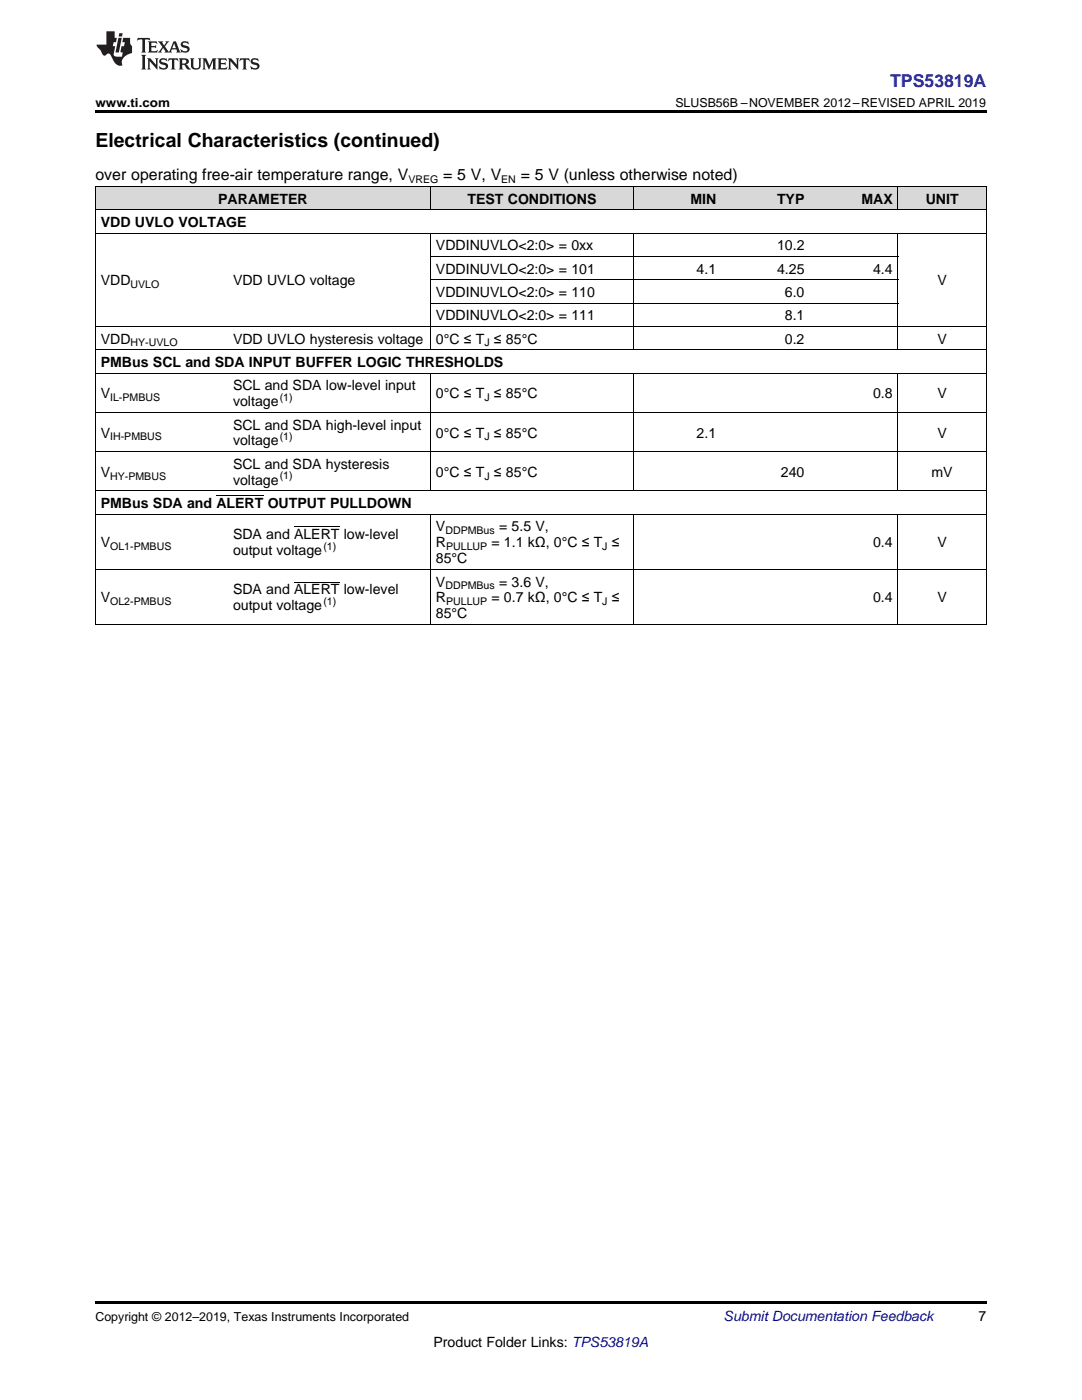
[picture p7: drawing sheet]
<svg xmlns="http://www.w3.org/2000/svg" width="216mm" height="279mm" viewBox="0 0 216 279" stroke-linecap="round" stroke-linejoin="round" font-family="sans-serif">
<defs><g id="words">
<text font-size="3.9" x="19" y="29.3">Electrical Characteristics (continued)</text>
<text font-size="3.5" fill="#00f" x="177.6" y="17.3">TPS53819A</text>
<g font-size="3.2">
<text x="19" y="36">over operating free-air temperature range, V</text>
<text x="88.4" y="36">= 5 V, V</text>
<text x="103.9" y="36">= 5 V (unless otherwise noted)</text>
</g>
<g font-size="2.8">
<text x="43.5" y="40.6">PARAMETER</text>
<text x="93.3" y="40.6">TEST CONDITIONS</text>
<text x="137.8" y="40.6">MIN</text>
<text x="155" y="40.6">TYP</text>
<text x="171.9" y="40.6">MAX</text>
<text x="184.7" y="40.6">UNIT</text>
<text x="20.1" y="45.3">VDD UVLO VOLTAGE</text>
<text x="87" y="50">VDDINUVLO&lt;2:0&gt; = 0xx</text>
<text x="155" y="50">10.2</text>
<text x="20.1" y="56.9">VDD</text>
<text x="46.5" y="56.9">VDD UVLO voltage</text>
<text x="87" y="54.6">VDDINUVLO&lt;2:0&gt; = 101</text>
<text x="87" y="59.3">VDDINUVLO&lt;2:0&gt; = 110</text>
<text x="139" y="54.6">4.1</text>
<text x="155" y="54.6">4.25</text>
<text x="156.6" y="59.3">6.0</text>
<text x="174.2" y="54.6">4.4</text>
<text x="187" y="56.9">V</text>
<text x="87" y="63.9">VDDINUVLO&lt;2:0&gt; = 111</text>
<text x="156.6" y="63.9">8.1</text>
<text x="20.1" y="68.6">VDD</text>
<text x="46.5" y="68.6">VDD UVLO hysteresis voltage</text>
<text x="87" y="68.6">0°C ≤ T ≤ 85°C</text>
<text x="156.6" y="68.6">0.2</text>
<text x="187" y="68.6">V</text>
<text x="20.1" y="73.2">PMBus SCL and SDA INPUT BUFFER LOGIC THRESHOLDS</text>
<text x="46.5" y="77.9">SCL and SDA low-level input</text>
<text x="20.1" y="79.5">V</text>
<text x="46.5" y="81.1">voltage</text>
<text x="87" y="79.5">0°C ≤ T ≤ 85°C</text>
<text x="174.2" y="79.5">0.8</text>
<text x="187" y="79.5">V</text>
<text x="20.1" y="87.3">V</text>
<text x="46.5" y="85.7">SCL and SDA high-level input</text>
<text x="46.5" y="88.9">voltage</text>
<text x="87" y="87.3">0°C ≤ T ≤ 85°C</text>
<text x="139" y="87.3">2.1</text>
<text x="187" y="87.3">V</text>
<text x="20.1" y="95.1">V</text>
<text x="46.5" y="93.6">SCL and SDA hysteresis</text>
<text x="87" y="95.1">0°C ≤ T ≤ 85°C</text>
<text x="155.8" y="95.1">240</text>
<text x="185.9" y="95.1">mV</text>
<text x="20.1" y="101.4">PMBus SDA and ALERT OUTPUT PULLDOWN</text>
<text x="46.5" y="96.7">voltage</text>
<text x="46.5" y="107.6">SDA and ALERT low-level</text>
<text x="87" y="106">V</text>
<text x="99.6" y="106">= 5.5 V,</text>
<text x="20.1" y="109.2">V</text>
<text x="46.5" y="110.8">output voltage</text>
<text x="87" y="109.2">R</text>
<text x="87" y="112.4">85°C</text>
<text x="98.1" y="109.2">= 1.1 kΩ, 0°C ≤ T ≤</text>
<text x="174.2" y="109.2">0.4</text>
<text x="187" y="109.2">V</text>
<text x="46.5" y="118.6">SDA and ALERT low-level</text>
<text x="87" y="117.1">V</text>
<text x="99.6" y="117.1">= 3.6 V,</text>
<text x="20.1" y="120.2">V</text>
<text x="46.5" y="121.8">output voltage</text>
<text x="87" y="120.2">R</text>
<text x="87" y="123.4">85°C</text>
<text x="98.1" y="120.2">= 0.7 kΩ, 0°C ≤ T ≤</text>
<text x="174.2" y="120.2">0.4</text>
<text x="187" y="120.2">V</text>
<text x="195.3" y="263.6">7</text>
<text x="86.5" y="268.9">Product Folder Links: TPS53819A</text>
</g>
<text font-size="2.8" fill="#0000c8" x="144.4" y="263.6">Submit Documentation Feedback</text>
<g font-size="2.5">
<text x="19" y="21.4">www.ti.com</text>
<text x="134.8" y="21.4">SLUSB56B –NOVEMBER 2012–REVISED APRIL 2019</text>
<text x="19" y="263.6">Copyright © 2012–2019, Texas Instruments Incorporated</text>
</g>
<g font-size="2.1">
<text x="81.5" y="36.6">VREG</text>
<text x="100" y="36.6">EN</text>
<text x="26" y="57.5">UVLO</text>
<text x="26" y="69.1">HY-UVLO</text>
<text x="96.7" y="69.1">J</text>
<text x="22" y="80">IL-PMBUS</text>
<text x="55.8" y="79.9">(1)</text>
<text x="96.7" y="80">J</text>
<text x="22" y="87.9">IH-PMBUS</text>
<text x="55.8" y="87.8">(1)</text>
<text x="96.7" y="87.9">J</text>
<text x="22" y="95.7">HY-PMBUS</text>
<text x="55.8" y="95.6">(1)</text>
<text x="96.7" y="95.7">J</text>
<text x="88.9" y="106.6">DDPMBus</text>
<text x="22" y="109.8">OL1-PMBUS</text>
<text x="64.5" y="109.7">(1)</text>
<text x="89" y="109.8">PULLUP</text>
<text x="120.2" y="109.8">J</text>
<text x="88.9" y="117.6">DDPMBus</text>
<text x="22" y="120.8">OL2-PMBUS</text>
<text x="64.5" y="120.7">(1)</text>
<text x="89" y="120.8">PULLUP</text>
<text x="120.2" y="120.8">J</text>
</g>
</g></defs>
<g fill="#d8d8d8">
<path d="M19 37.3h26.4v4.6h-26.4z"/>
<path d="M45.4 37.3h40.5v4.6h-40.5z"/>
<path d="M85.9 37.3h40.5v4.6h-40.5z"/>
<path d="M126.4 37.3h17.6v4.6h-17.6z"/>
<path d="M144 37.3h17.6v4.6h-17.6z"/>
<path d="M161.6 37.3h17.6v4.6h-17.6z"/>
<path d="M179.2 37.3h17.6v4.6h-17.6z"/>
</g>
<path d="M19 22h177.8v.5h-177.8zM19 259.7h177.8v.5h-177.8z" fill="#000"/>
<g fill="none" stroke="#000" stroke-width=".2">
<path d="M19 37.2h177.8M19.1 37.2v87.5M85.9 37.2v4.7M126.3 37.2v4.7M179.2 37.2v4.7M196.8 37.2v87.5M19 46.5h177.8M19 41.9h177.8M85.9 46.6v23.2M85.9 55.8h93.3M85.9 51.2h93.3M126.3 46.6v23.2"/>
<path d="M179.2 46.6v23.2M19 74.5h177.8M19 69.8h177.8M19 65.1h177.8M85.9 74.5v23.5M85.9 60.5h93.3M126.3 74.5v23.5M179.2 74.5v23.5M19 97.9h177.8M19 90.1h177.8M19 82.3h177.8M19 113.6h177.8"/>
<path d="M19 102.6h177.8M85.9 102.7v22M126.3 102.7v22M179.2 102.7v22M19 124.6h177.8"/>
</g>
<g fill="#231f20">
<path d="M27.5 7.6l-.1 .5 .4-.2h.6v.1v2.1l-.2 .4h1l-.3-.4v-2.1l.1-.1h.5l.5 .2-.2-.5zM29.5 8.3l.2 .3v1.5l-.2 .4h1.8l.2-.6a1.04 1.04 0 0 1-1.3 .2v-.7h.6l.3 .2v-.6l-.3 .2h-.6v-.6l.8-.1 .4 .3-.2-.5zM31.5 8.3l.9 1.1-.9 1.1h.8l-.2-.2 .5-.7 .4 .7-.2 .2h1.5l-.1-.2 .1-.4h.9l.1 .4-.2 .2h1l-.3-.3-.7-1.9h-.5l-.9 2-.8-1 .9-1h-.8l.1 .3-.3 .5-.4-.6 .2-.2zM34.7 8.6l.4 1h-.7zM36.3 8.4a.63 .63 0 0 0-.2 .7 .63 .63 0 0 0 .6 .4l.6 .2 .1 .2a.75 .75 0 0 1-.7 .4 .75 .75 0 0 1-.6-.5l.1 .7 .1-.1a1.11 1.11 0 0 0 1.5-.6 1.13 1.13 0 0 0-1.2-.8l-.1-.4a1.04 1.04 0 0 1 1.2 .2l-.2-.5-.1 .1-.5-.2zM28.2 10.9l.2 .4v2.2l-.2 .4h1l-.3-.4v-2.2l.3-.4zM29.3 11.6l.3 .4v1.5l-.3 .4h.8l-.2-.4v-1.3l1.5 1.7v-1.9l.2-.4h-.7l.2 .4v.9l-1.1-1.3zM32 11.8a.62 .62 0 0 0-.2 .7 .62 .62 0 0 0 .6 .4l.6 .1 .1 .3a.76 .76 0 0 1-.7 .3 .76 .76 0 0 1-.6-.4l.1 .7 .1-.1a1.11 1.11 0 0 0 1.5-.6 1.13 1.13 0 0 0-1.2-.8l-.1-.4a1.04 1.04 0 0 1 1.2 .2l-.2-.6-.1 .1-.5-.1zM33.7 11.6l-.2 .6a.61 .61 0 0 1 .8-.3v1.6l-.2 .4h.9l-.2-.4v-1.6a.63 .63 0 0 1 .8 .3l-.2-.6zM35.6 11.6l.3 .4v1.5l-.3 .4h1l-.2-.2v-.8l.5 .2a.76 .76 0 0 0 1.2 .7l-1-1a.58 .58 0 0 0 .6-.5 .58 .58 0 0 0-.5-.6zM36.4 11.9h.1a.45 .45 0 0 1 .5 .1 .45 .45 0 0 1 .1 .5l-.7 .2zM37.9 11.6l.2 .2a2.17 2.17 0 0 0 .3 1.9 .99 .99 0 0 0 1.6-.6v-1.1l.2-.4h-.7l.2 .2a1.92 1.92 0 0 1-.2 1.8 .6 .6 0 0 1-.9-.5v-1.1l.2-.4zM40.4 11.6l.2 .4v1.5l-.2 .4h.7l-.2-.4v-1.4l.8 1.8 .8-1.8v1.4l-.2 .4h.9l-.2-.4v-1.5l.2-.4h-.8l-.6 1.5-.6-1.5zM43.4 11.6l.2 .4v1.5l-.2 .4h1.8l.2-.6a1.04 1.04 0 0 1-1.3 .1v-.6h.5l.4 .2v-.6l-.4 .2h-.5v-.7h.8l.3 .3-.1-.6zM45.5 11.6l.2 .4v1.5l-.2 .4h.7l-.2-.4v-1.3l1.5 1.7v-1.9l.2-.4h-.7l.2 .4v.9l-1.1-1.3zM47.9 11.6l-.1 .6a.61 .61 0 0 1 .8-.3v1.6l-.3 .4h1l-.3-.4 .1-1.6a.63 .63 0 0 1 .7 .3l-.1-.6zM50.2 11.8a.62 .62 0 0 0-.2 .7 .62 .62 0 0 0 .6 .4l.6 .1 .2 .3a.76 .76 0 0 1-.8 .3 .76 .76 0 0 1-.6-.4l.1 .7 .2-.1a1.11 1.11 0 0 0 1.5-.6 1.13 1.13 0 0 0-1.3-.8l-.1-.4a1.04 1.04 0 0 1 1.2 .2l-.1-.6-.2 .1-.5-.1z"/>
<path d="M21.2 6.3v2.6h-1.9l.1 .4 .7 .9a.91 .91 0 0 0 1 .8 .56 .56 0 0 1 .5-.3 .56 .56 0 0 1 .5 .3l.4 .8a1.53 1.53 0 0 0 1.9 1.2 1.54 1.54 0 0 1 1-2.1l.9-.3v-1.4a1.52 1.52 0 0 1-.3-1.6h-1.4l-.2 .8h.5l-.2 .8h-.4l-.2 1v.2l.4 .1-.2 .8a1.93 1.93 0 0 1-1.6-.3l.3-1.8h-.5l.2-.8h.4l.2-.8h-.4v-1.3zM23.6 7.6l-.6 2.9h.7l.6-2.9zM23.8 6.6l-.1 .7h.6l.2-.7z"/>
</g>
<path d="M43.2 98.9h9.4M58.7 116.2h9M58.7 105.1h9" fill="none" stroke="#000" stroke-width=".2"/>
<use href="#words"/>
</svg>
